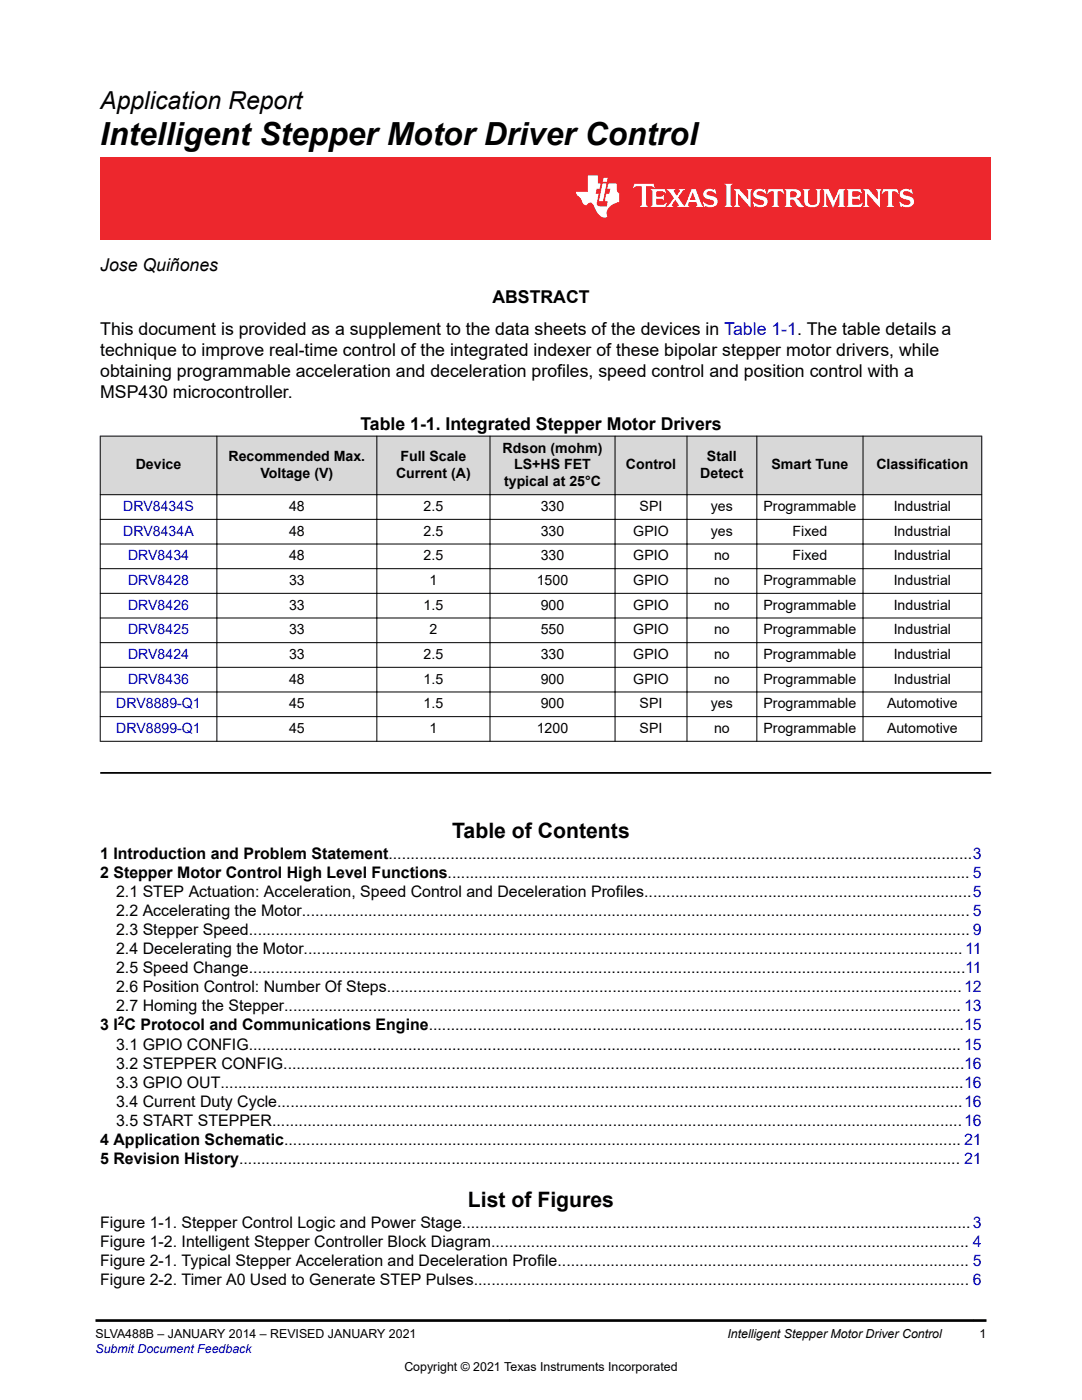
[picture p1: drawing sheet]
<svg xmlns="http://www.w3.org/2000/svg" width="216mm" height="279mm" viewBox="0 0 216 279" stroke-linecap="round" stroke-linejoin="round" font-family="sans-serif">
<defs><g id="words">
<text font-size="6.3" x="20" y="29">Intelligent Stepper Motor Driver Control</text>
<text font-size="4.9" x="20" y="21.8">Application Report</text>
<g font-size="4.2">
<text x="90.2" y="167.2">Table of Contents</text>
<text x="93.4" y="241">List of Figures</text>
</g>
<g font-size="3.5">
<text x="20" y="54.1">Jose Quiñones</text>
<text x="98.2" y="60.5">ABSTRACT</text>
<text x="20" y="71.1">technique to improve real-time control of the integrated indexer of these bipolar stepper motor drivers, while</text>
<text x="20" y="66.8">This document is provided as a supplement to the data sheets of the devices in Table 1-1. The table details a</text>
<text x="20" y="75.3">obtaining programmable acceleration and deceleration profiles, speed control and position control with a</text>
<text x="20" y="79.5">MSP430 microcontroller.</text>
<text x="71.9" y="85.9">Table 1-1. Integrated Stepper Motor Drivers</text>
</g>
<g font-size="3.2">
<text x="20" y="171.4">1 Introduction and Problem Statement....................................................................................................................................3</text>
<text x="20" y="175.2">2 Stepper Motor Control High Level Functions...................................................................................................................... 5</text>
<text x="23.2" y="179">2.1 STEP Actuation: Acceleration, Speed Control and Deceleration Profiles..........................................................................5</text>
<text x="23.2" y="182.8">2.2 Accelerating the Motor....................................................................................................................................................... 5</text>
<text x="23.2" y="186.6">2.3 Stepper Speed................................................................................................................................................................... 9</text>
<text x="23.2" y="190.4">2.4 Decelerating the Motor.....................................................................................................................................................11</text>
<text x="23.2" y="194.2">2.5 Speed Change..................................................................................................................................................................11</text>
<text x="23.2" y="198">2.6 Position Control: Number Of Steps..................................................................................................................................12</text>
<text x="23.2" y="201.8">2.7 Homing the Stepper......................................................................................................................................................... 13</text>
<text x="20" y="205.7">3 I C Protocol and Communications Engine.........................................................................................................................15</text>
<text x="23.2" y="209.5">3.1 GPIO CONFIG................................................................................................................................................................. 15</text>
<text x="23.2" y="213.3">3.2 STEPPER CONFIG..........................................................................................................................................................16</text>
<text x="23.2" y="217.1">3.3 GPIO OUT........................................................................................................................................................................16</text>
<text x="23.2" y="220.9">3.4 Current Duty Cycle...........................................................................................................................................................16</text>
<text x="23.2" y="224.7">3.5 START STEPPER............................................................................................................................................................16</text>
<text x="20" y="228.5">4 Application Schematic......................................................................................................................................................... 21</text>
<text x="20" y="232.3">5 Revision History................................................................................................................................................................... 21</text>
<text x="20" y="245.1">Figure 1-1. Stepper Control Logic and Power Stage...................................................................................................................3</text>
<text x="20" y="248.9">Figure 1-2. Intelligent Stepper Controller Block Diagram............................................................................................................ 4</text>
<text x="20" y="252.7">Figure 2-1. Typical Stepper Acceleration and Deceleration Profile............................................................................................. 5</text>
<text x="20" y="256.5">Figure 2-2. Timer A0 Used to Generate STEP Pulses................................................................................................................ 6</text>
</g>
<g font-size="2.8">
<text x="27.1" y="93.7">Device</text>
<text x="45.6" y="92">Recommended Max.</text>
<text x="52" y="95.4">Voltage (V)</text>
<text x="79" y="95.4">Current (A)</text>
<text x="79.9" y="92">Full Scale</text>
<text x="100.3" y="90.3">Rdson (mohm)</text>
<text x="102.6" y="93.7">LS+HS FET</text>
<text x="124.9" y="93.7">Control</text>
<text x="139.7" y="95.4">Detect</text>
<text x="141.1" y="92">Stall</text>
<text x="154" y="93.7">Smart Tune</text>
<text x="174.9" y="93.7">Classification</text>
<text x="100.6" y="97.1">typical at 25°C</text>
<text x="57.7" y="102">48</text>
<text x="57.7" y="106.9">48</text>
<text x="84.5" y="102">2.5</text>
<text x="84.5" y="106.9">2.5</text>
<text x="107.9" y="102">330</text>
<text x="107.9" y="106.9">330</text>
<text x="126.4" y="106.9">GPIO</text>
<text x="127.6" y="102">SPI</text>
<text x="141.9" y="102">yes</text>
<text x="141.9" y="106.9">yes</text>
<text x="152.4" y="102">Programmable</text>
<text x="158.2" y="106.9">Fixed</text>
<text x="178.3" y="102">Industrial</text>
<text x="178.3" y="106.9">Industrial</text>
<text x="57.7" y="111.8">48</text>
<text x="84.5" y="111.8">2.5</text>
<text x="107.9" y="111.8">330</text>
<text x="126.4" y="111.8">GPIO</text>
<text x="142.5" y="111.8">no</text>
<text x="158.2" y="111.8">Fixed</text>
<text x="178.3" y="111.8">Industrial</text>
<text x="57.7" y="116.8">33</text>
<text x="85.7" y="116.8">1</text>
<text x="107.1" y="116.8">1500</text>
<text x="126.4" y="116.8">GPIO</text>
<text x="142.5" y="116.8">no</text>
<text x="152.4" y="116.8">Programmable</text>
<text x="178.3" y="116.8">Industrial</text>
<text x="57.7" y="121.7">33</text>
<text x="84.5" y="121.7">1.5</text>
<text x="107.9" y="121.7">900</text>
<text x="126.4" y="121.7">GPIO</text>
<text x="142.5" y="121.7">no</text>
<text x="152.4" y="121.7">Programmable</text>
<text x="178.3" y="121.7">Industrial</text>
<text x="57.7" y="126.6">33</text>
<text x="57.7" y="131.5">33</text>
<text x="84.5" y="131.5">2.5</text>
<text x="85.7" y="126.6">2</text>
<text x="107.9" y="126.6">550</text>
<text x="107.9" y="131.5">330</text>
<text x="126.4" y="126.6">GPIO</text>
<text x="126.4" y="131.5">GPIO</text>
<text x="142.5" y="131.5">no</text>
<text x="142.5" y="126.6">no</text>
<text x="152.4" y="131.5">Programmable</text>
<text x="152.4" y="126.6">Programmable</text>
<text x="178.3" y="126.6">Industrial</text>
<text x="178.3" y="131.5">Industrial</text>
<text x="57.7" y="136.5">48</text>
<text x="84.5" y="136.5">1.5</text>
<text x="107.9" y="136.5">900</text>
<text x="126.4" y="136.5">GPIO</text>
<text x="142.5" y="136.5">no</text>
<text x="152.4" y="136.5">Programmable</text>
<text x="178.3" y="136.5">Industrial</text>
<text x="57.7" y="141.4">45</text>
<text x="84.5" y="141.4">1.5</text>
<text x="107.9" y="141.4">900</text>
<text x="127.6" y="141.4">SPI</text>
<text x="141.9" y="141.4">yes</text>
<text x="152.4" y="141.4">Programmable</text>
<text x="177" y="141.4">Automotive</text>
<text x="57.7" y="146.3">45</text>
<text x="85.7" y="146.3">1</text>
<text x="107.1" y="146.3">1200</text>
<text x="127.6" y="146.3">SPI</text>
<text x="142.5" y="146.3">no</text>
<text x="152.4" y="146.3">Programmable</text>
<text x="177" y="146.3">Automotive</text>
</g>
<g font-size="2.8" fill="#00f">
<text x="24.6" y="102">DRV8434S</text>
<text x="24.6" y="106.9">DRV8434A</text>
<text x="25.5" y="111.8">DRV8434</text>
<text x="25.5" y="116.8">DRV8428</text>
<text x="25.5" y="121.7">DRV8426</text>
<text x="25.5" y="126.6">DRV8425</text>
<text x="25.5" y="131.5">DRV8424</text>
<text x="25.5" y="136.5">DRV8436</text>
<text x="23.2" y="141.4">DRV8889-Q1</text>
<text x="23.2" y="146.3">DRV8899-Q1</text>
</g>
<g font-size="2.5">
<text x="19.1" y="267.1">SLVA488B – JANUARY 2014 – REVISED JANUARY 2021</text>
<text x="145.1" y="267.1">Intelligent Stepper Motor Driver Control</text>
<text x="195.5" y="267.1">1</text>
<text x="80.7" y="273.5">Copyright © 2021 Texas Instruments Incorporated</text>
</g>
<text font-size="2.5" fill="#00f" x="19.1" y="270">Submit Document Feedback</text>
<text font-size="2.4" x="23.5" y="204.6">2</text>
</g></defs>
<path d="M20 31.4h177.8v16.4h-177.8z" fill="#ed272d"/>
<g fill="#fff">
<path d="M144.6 36.6h1.6l-.4 .4v.2v3.5v.3l.4 .3h-1.6l.3-.3v-.3v-3.5v-.2z"/>
<path d="M146.4 37.7h1.1l1.8 2.1v-1.7l-.3-.4h1.1l-.3 .6v3.1l-2.5-2.7v2l.3 .6h-1.2l.4-.6v-2.4z"/>
<path d="M150.6 38.1a1.86 1.86 0 0 1 1.9-.2l.2-.2 .1 1a1.37 1.37 0 0 0-1.8-.3v.4l.4 .2a1.88 1.88 0 0 1 1.7 .9 1.37 1.37 0 0 1-.6 1.3 1.37 1.37 0 0 1-1.5 0l-.2-.1-.3 .2-.2-1.1a1.46 1.46 0 0 0 2.1 .4v-.4l-.5-.3a1.47 1.47 0 0 1-1.6-1.2z"/>
<path d="M153.4 37.7h2.8l.2 1a.95 .95 0 0 0-1.2-.5l-.1 2.5 .1 .3 .3 .3h-1.5l.4-.3v-.3v-2.3l-.2-.2a.95 .95 0 0 0-1 .5z"/>
<path d="M160.1 37.7h1.5l-.4 .6v1.8a.92 .92 0 0 0 .9 .8 .92 .92 0 0 0 1-.8v-1.8l-.4-.6h1.2l-.3 .4a5.2 5.2 0 0 1-.3 2.9 1.97 1.97 0 0 1-2.7-.4l-.1-2.3z"/>
<path d="M164.1 37.7h1.3l1 2.4 1-2.4h1.3l-.4 .6v2.4v.3l.4 .3h-1.5l.3-.6v-2.2l-1.2 2.9-1.4-2.9v2.2l.3 .6h-1.1l.3-.6v-2.4z"/>
<path d="M168.9 37.7h2.8l.3 .8-.1 .1-.7-.4-1.1 .1-.1 .9h1.2l.4-.3v1l-.4-.2-1.2-.1 .1 1.2 .2 .1a1.76 1.76 0 0 0 1.8-.5l.1 .1-.4 .8h-2.9l.3-.3 .1-.3v-2.4l-.1-.2z"/>
<path d="M172.3 37.7h1l1.8 2.1v-1.7l-.3-.4h1.1l-.3 .6v3.1l-2.5-2.7v2l.3 .6h-1.1l.3-.6v-2.4z"/>
<path d="M176.2 37.7h2.9l.2 1a.95 .95 0 0 0-1.3-.5v2.5v.3l.4 .3h-1.5l.3-.3 .1-.3v-2.3l-.3-.2a.95 .95 0 0 0-1 .5z"/>
<path d="M179.8 38.1a1.86 1.86 0 0 1 1.9-.2l.2-.2 .2 1-.3-.2a1.02 1.02 0 0 0-1.6 .1l.2 .3 .3 .1a1.88 1.88 0 0 1 1.6 .9 1.37 1.37 0 0 1-.6 1.3 1.37 1.37 0 0 1-1.5 0l-.2-.1-.3 .2-.3-1.1h.1a1.45 1.45 0 0 0 2.1 .4v-.4l-.5-.3a1.46 1.46 0 0 1-1.6-1.2z"/>
<path d="M126.6 36.6l-.3 .9 .1 .1a1.59 1.59 0 0 1 1.7-.4v3.5l-.4 .6h1.6l-.4-.6v-3.3v-.2l.3-.1a1.81 1.81 0 0 1 1.5 .4l-.3-.9zM129.8 37.7l.4 .6v2.4l-.1 .3-.3 .3h2.9l.4-.8-.1-.1-.2 .2a2.48 2.48 0 0 1-1.8 .2v-1.2l1.1 .1 .4 .2v-1l-.4 .3h-1.1v-.9l1.2-.1 .6 .4 .1-.1-.3-.8zM133 37.7l1.5 1.8-.9 1.2-.6 .6h1.3l-.2-.3 .6-1.2 .7 1.2-.3 .3h2.5l-.3-.3 .2-.7h1.4l.2 .7-.2 .3h1.5l-.4-.5-1.2-3.1h-.8l-1.1 2.9-.3 .5-1.3-1.7 .8-1.1 .6-.6h-1.3l.3 .4-.7 1-.6-1 .3-.4zM138.2 38.4l.6 1.5h-1.2zM140.6 38.1a1 1 0 0 0-.2 1.1 1 1 0 0 0 .9 .5l1 .3a.48 .48 0 0 1 .2 .5 .48 .48 0 0 1-.4 .4 1.69 1.69 0 0 1-1.8-.7l.2 1.1 .2-.1a2 2 0 0 0 2.4-.6 1.08 1.08 0 0 0-1-1.5l-.9-.2-.2-.3a1.1 1.1 0 0 1 1.9 .1l-.2-1-.3 .2-.4-.2a1.51 1.51 0 0 0-1.4 .4z"/>
<path d="M117.3 35v3.3h-2.4a1.96 1.96 0 0 0 .9 1.2l.2 .3a1.42 1.42 0 0 0 .9 1.2l.2-.1a.69 .69 0 0 1 .6-.4 .69 .69 0 0 1 .7 .3l.4 1a1.93 1.93 0 0 0 2.4 1.5 2.02 2.02 0 0 1 1.5-2.7l.8-.3v-1.7a1.85 1.85 0 0 1-.4-2h-1.7l-.2 1.1h.6l-.2 .9h-.6l-.2 1.2v.3l.5 .1-.2 1h-.8a.85 .85 0 0 1-1.2-.8l.3-1.8h-.5l.2-.9h.5l.3-1.1h-.6v-1.6zM120.2 36.6l-.7 3.6h.8l.7-3.6zM120.4 35.5l-.1 .8h.8l.1-.8z"/>
<path d="M156.5 37.7l.4 .6v2.4l-.1 .3-.3 .3h1.5l-.3-.3v-1.2a.87 .87 0 0 1 1.1 .8 1.03 1.03 0 0 0 1.6 .6 1.9 1.9 0 0 1-1.1-1.2l-.4-.3a.94 .94 0 0 0 .9-1 .94 .94 0 0 0-.9-.9zM157.8 38.2h.1a.78 .78 0 0 1 1.1 .6 .61 .61 0 0 1-.7 .6h-.6z"/>
</g>
<g fill="#d8d8d8">
<path d="M20 87h175.9v11.7h-175.9z" fill-rule="evenodd"/>
<path d="M20.1 87.1h23.1v11.6h-23.1z" fill-rule="evenodd"/>
<path d="M43.3 87.1h31.8v11.6h-31.8z" fill-rule="evenodd"/>
<path d="M75.3 87.1h22.4v11.6h-22.4z" fill-rule="evenodd"/>
<path d="M97.8 87.1h24.9v11.6h-24.9z" fill-rule="evenodd"/>
<path d="M122.8 87.1h14.2v11.6h-14.2z" fill-rule="evenodd"/>
<path d="M137.1 87.1h13.9v11.6h-13.9z" fill-rule="evenodd"/>
<path d="M151.1 87.1h21v11.6h-21z" fill-rule="evenodd"/>
<path d="M172.3 87.1h23.5v11.6h-23.5z" fill-rule="evenodd"/>
</g>
<g fill="none" stroke="#000" stroke-width=".2">
<path d="M19.9 87h176.1M19.9 98.7h176.1M20 87v61M43.3 87v61M75.2 87v61M97.8 87v61M122.7 87v61M137.1 87v61M151 87v61M172.2 87v61M195.9 87v61M19.9 103.7h176.1"/>
<path d="M19.9 108.6h176.1M19.9 113.5h176.1M19.9 118.4h176.1M19.9 123.3h176.1M19.9 128.3h176.1M19.9 133.2h176.1M19.9 138.1h176.1M19.9 143h176.1M19.9 147.9h176.1"/>
</g>
<path d="M20 154.2h177.8" fill="none" stroke="#000" stroke-width=".35"/>
<path d="M27.7 3.7l-.2 .6 .5-.3h.6v.2v2.2l-.2 .3h1l-.2-.3v-2.2v-.2h.5l.5 .3-.1-.6zM29.8 4.4l.2 .4v1.6l-.2 .3h1.9l.1-.5a1.08 1.08 0 0 1-1.3 .1v-.6h.6l.4 .1v-.6l-.4 .2h-.6v-.6l.2-.1a1 1 0 0 1 1 .3l-.1-.6zM31.8 4.4l1 1.2-1 1.1h.9l-.2-.2 .4-.7 .5 .7-.2 .2h1.6l-.2-.2 .1-.4h1l.1 .4-.1 .2h.9l-.2-.3-.8-2h-.5l-1 2.2-.8-1.1 .9-1.1h-.8l.2 .2-.5 .7-.3-.7 .1-.2zM35.2 4.8l.4 1h-.8zM36.8 4.6a.65 .65 0 0 0-.2 .7 .65 .65 0 0 0 .6 .4l.7 .2 .1 .2a.79 .79 0 0 1-.7 .4 .79 .79 0 0 1-.7-.5l.1 .7 .2-.1a.93 .93 0 0 0 1.1 .1 .93 .93 0 0 0 .4-.9 1.46 1.46 0 0 0-1.2-.6l-.1-.4a1.09 1.09 0 0 1 1.2 .2l-.2-.6-.1 .1-.6-.1zM28.4 7.2l.2 .4v2.3l-.2 .4h1l-.2-.4v-2.3l.2-.4zM29.6 7.9l.2 .4v1.6l-.2 .4h.8l-.3-.4v-1.4l1.7 1.8v-2l.2-.4h-.8l.2 .3 .1 1.1-1.2-1.4zM32.3 8.1a.65 .65 0 0 0-.2 .7 .65 .65 0 0 0 .7 .4l.6 .2 .1 .3a.79 .79 0 0 1-.7 .3 .79 .79 0 0 1-.7-.5l.1 .8 .2-.1a.93 .93 0 0 0 1.1 0 .93 .93 0 0 0 .4-.9 1.46 1.46 0 0 0-1.2-.6l-.1-.4a1.09 1.09 0 0 1 1.2 .2l-.2-.6-.1 .1-.6-.1zM34.1 7.9l-.1 .7a.63 .63 0 0 1 .7-.4l.1 1.7-.3 .4h1l-.2-.4v-1.7a.66 .66 0 0 1 .8 .4l-.1-.7zM36.2 7.9l.2 .4v1.6l-.2 .4h.9l-.2-.2v-.8l.5 .1 .1 .1a.79 .79 0 0 0 1.2 .7l-1-1a.61 .61 0 0 0 .6-.6 .61 .61 0 0 0-.5-.6zM36.9 8.3l.2-.1a.47 .47 0 0 1 .5 .1 .47 .47 0 0 1 .1 .5l-.2 .2h-.6zM38.5 7.9l.2 .3a2.27 2.27 0 0 0 .4 1.9 1.04 1.04 0 0 0 1.7-.6v-1.3l.2-.3h-.8l.2 .4v1.2a.6 .6 0 0 1-.6 .5 .6 .6 0 0 1-.6-.5v-1.2l.3-.4zM41.1 7.9l.2 .4v1.6l-.2 .4h.7l-.2-.4v-1.5l.9 1.9 .8-1.9v1.5l-.2 .4h1l-.3-.4v-1.6l.3-.4h-.8l-.7 1.6-.7-1.6zM44.3 7.9l.2 .4v1.6l-.2 .4h1.9l.1-.6a1.09 1.09 0 0 1-1.3 .1v-.6h.6l.4 .2v-.7l-.4 .2h-.6v-.5l.2-.2a1.01 1.01 0 0 1 1 .3l-.1-.6zM46.4 7.9l.3 .4v1.6l-.3 .4h.8l-.2-.4v-1.4l1.6 1.8v-2l.2-.4h-.7l.2 .3v1.1l-1.2-1.4zM49 7.9l-.1 .7a.63 .63 0 0 1 .8-.4v1.7l-.3 .4h1l-.2-.4v-1.7a.66 .66 0 0 1 .8 .4l-.1-.7zM51.4 8.1a.65 .65 0 0 0-.2 .7 .65 .65 0 0 0 .6 .4l.6 .2 .2 .3a.79 .79 0 0 1-.8 .3 .79 .79 0 0 1-.6-.5l.1 .8 .2-.1a.93 .93 0 0 0 1 0 .93 .93 0 0 0 .5-.9 1.46 1.46 0 0 0-1.3-.6l-.1-.4a1.09 1.09 0 0 1 1.3 .2l-.2-.6-.2 .1-.5-.1z" fill="#231f20"/>
<path d="M21.1 2.3v2.8h-2v.4l.9 .9a.95 .95 0 0 0 .9 .9 .59 .59 0 0 1 .6-.3 .59 .59 0 0 1 .5 .3l.4 .8a1.59 1.59 0 0 0 2.1 1.3 1.61 1.61 0 0 1 1-2.2l1-.4-.1-1.4a1.59 1.59 0 0 1-.4-1.7h-1.4l-.2 .9h.5l-.1 .8h-.5l-.2 1v.3h.4l-.2 .9h-.6a.73 .73 0 0 1-1.1-.6l.3-1.6h-.5l.2-.8h.5l.2-.9h-.5v-1.4zM23.6 3.7l-.6 3h.7l.6-3zM23.8 2.7l-.1 .7h.7l.1-.7z" fill="#ed1c24"/>
<path d="M19.1 15h177.8M19.1 263.5h177.8" fill="none" stroke="#000" stroke-width=".53"/>
<path d="M0 0h215.9v15.9h-215.9z" fill-rule="evenodd" fill="#fff"/>
<use href="#words"/>
</svg>
